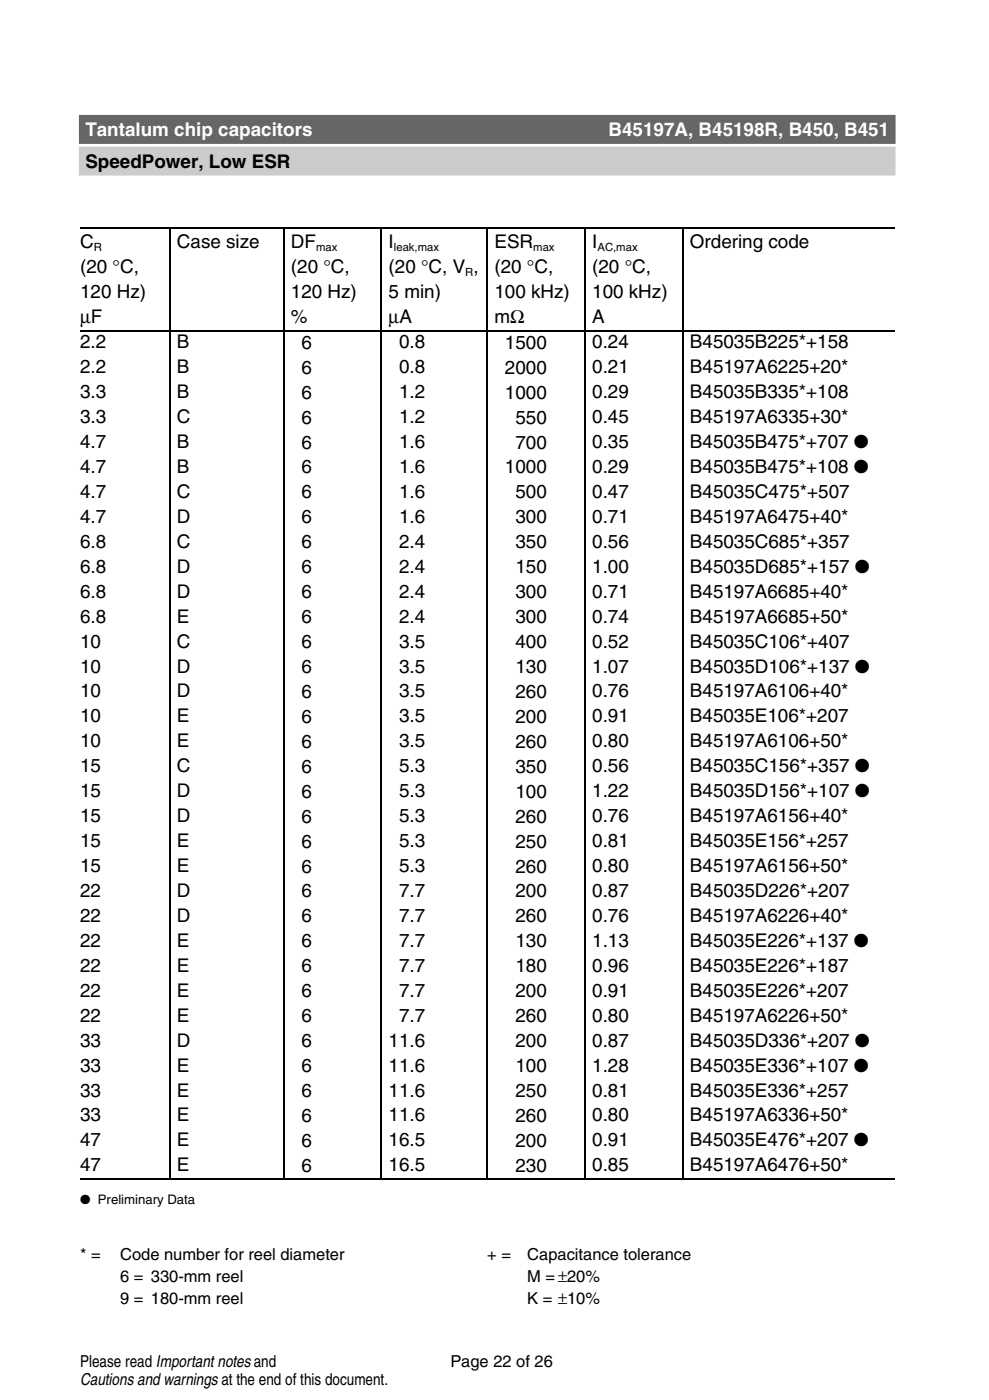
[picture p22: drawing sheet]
<svg xmlns="http://www.w3.org/2000/svg" width="148mm" height="210mm" viewBox="0 0 148 210" stroke-linecap="round" stroke-linejoin="round" font-family="sans-serif">
<defs><g id="words">
<g font-size="2.8" fill="#fff">
<text x="12.8" y="20.4">Tantalum chip capacitors</text>
<text x="91.2" y="20.4">B45197A, B45198R, B450, B451</text>
</g>
<g font-size="2.8">
<text x="12.8" y="25.2">SpeedPower, Low ESR</text>
<text x="12" y="37.2">C</text>
<text x="12" y="40.9">(20 °C,</text>
<text x="26.5" y="37.2">Case size</text>
<text x="43.6" y="37.2">DF</text>
<text x="43.6" y="40.9">(20 °C,</text>
<text x="58.2" y="37.2">I</text>
<text x="58.2" y="40.9">(20 °C, V ,</text>
<text x="74.1" y="37.2">ESR</text>
<text x="74.1" y="40.9">(20 °C,</text>
<text x="88.7" y="37.2">I</text>
<text x="88.7" y="40.9">(20 °C,</text>
<text x="103.4" y="37.2">Ordering code</text>
<text x="12" y="44.7">120 Hz)</text>
<text x="43.6" y="44.7">120 Hz)</text>
<text x="58.2" y="44.7">5 min)</text>
<text x="74.1" y="44.7">100 kHz)</text>
<text x="88.7" y="44.7">100 kHz)</text>
<text x="12" y="48.4">µF</text>
<text x="12" y="52.2">2.2</text>
<text x="26.5" y="52.2">B</text>
<text x="43.6" y="48.4">%</text>
<text x="45.2" y="52.3">6</text>
<text x="58.2" y="48.4">µA</text>
<text x="59.8" y="52.2">0.8</text>
<text x="74.1" y="48.4">mΩ</text>
<text x="75.7" y="52.3">1500</text>
<text x="88.7" y="48.4">A</text>
<text x="88.7" y="52.2">0.24</text>
<text x="103.4" y="52.2">B45035B225*+158</text>
<text x="12" y="56">2.2</text>
<text x="12" y="59.7">3.3</text>
<text x="26.5" y="56">B</text>
<text x="26.5" y="59.7">B</text>
<text x="45.2" y="56">6</text>
<text x="45.2" y="59.8">6</text>
<text x="59.8" y="56">0.8</text>
<text x="59.8" y="59.7">1.2</text>
<text x="75.7" y="56">2000</text>
<text x="75.7" y="59.8">1000</text>
<text x="88.7" y="56">0.21</text>
<text x="88.7" y="59.7">0.29</text>
<text x="103.4" y="56">B45197A6225+20*</text>
<text x="103.4" y="59.7">B45035B335*+108</text>
<text x="12" y="63.4">3.3</text>
<text x="26.5" y="63.4">C</text>
<text x="45.2" y="63.5">6</text>
<text x="59.8" y="63.4">1.2</text>
<text x="77.2" y="63.5">550</text>
<text x="88.7" y="63.4">0.45</text>
<text x="103.4" y="63.4">B45197A6335+30*</text>
<text x="12" y="67.2">4.7</text>
<text x="12" y="70.9">4.7</text>
<text x="26.5" y="67.2">B</text>
<text x="26.5" y="70.9">B</text>
<text x="45.2" y="67.3">6</text>
<text x="45.2" y="71">6</text>
<text x="59.8" y="67.2">1.6</text>
<text x="59.8" y="70.9">1.6</text>
<text x="75.7" y="71">1000</text>
<text x="77.2" y="67.3">700</text>
<text x="88.7" y="67.2">0.35</text>
<text x="88.7" y="70.9">0.29</text>
<text x="103.4" y="67.2">B45035B475*+707 ●</text>
<text x="103.4" y="70.9">B45035B475*+108 ●</text>
<text x="12" y="74.7">4.7</text>
<text x="26.5" y="74.7">C</text>
<text x="45.2" y="74.7">6</text>
<text x="59.8" y="74.7">1.6</text>
<text x="77.2" y="74.7">500</text>
<text x="88.7" y="74.7">0.47</text>
<text x="103.4" y="74.7">B45035C475*+507</text>
<text x="12" y="78.4">4.7</text>
<text x="12" y="82.1">6.8</text>
<text x="26.5" y="78.4">D</text>
<text x="26.5" y="82.1">C</text>
<text x="45.2" y="78.5">6</text>
<text x="45.2" y="82.2">6</text>
<text x="59.8" y="78.4">1.6</text>
<text x="59.8" y="82.1">2.4</text>
<text x="77.2" y="78.5">300</text>
<text x="77.2" y="82.2">350</text>
<text x="88.7" y="78.4">0.71</text>
<text x="88.7" y="82.1">0.56</text>
<text x="103.4" y="78.4">B45197A6475+40*</text>
<text x="103.4" y="82.1">B45035C685*+357</text>
<text x="12" y="85.9">6.8</text>
<text x="12" y="89.6">6.8</text>
<text x="26.5" y="85.9">D</text>
<text x="26.5" y="89.6">D</text>
<text x="45.2" y="85.9">6</text>
<text x="45.2" y="89.7">6</text>
<text x="59.8" y="85.9">2.4</text>
<text x="59.8" y="89.6">2.4</text>
<text x="77.2" y="85.9">150</text>
<text x="77.2" y="89.7">300</text>
<text x="88.7" y="85.9">1.00</text>
<text x="88.7" y="89.6">0.71</text>
<text x="103.4" y="85.9">B45035D685*+157 ●</text>
<text x="103.4" y="89.6">B45197A6685+40*</text>
<text x="12" y="93.4">6.8</text>
<text x="26.5" y="93.4">E</text>
<text x="45.2" y="93.4">6</text>
<text x="59.8" y="93.4">2.4</text>
<text x="77.2" y="93.4">300</text>
<text x="88.7" y="93.4">0.74</text>
<text x="103.4" y="93.4">B45197A6685+50*</text>
<text x="12" y="97.1">10</text>
<text x="12" y="100.8">10</text>
<text x="26.5" y="97.1">C</text>
<text x="26.5" y="100.8">D</text>
<text x="45.2" y="97.2">6</text>
<text x="45.2" y="100.9">6</text>
<text x="59.8" y="97.1">3.5</text>
<text x="59.8" y="100.8">3.5</text>
<text x="77.2" y="97.2">400</text>
<text x="77.2" y="100.9">130</text>
<text x="88.7" y="97.1">0.52</text>
<text x="88.7" y="100.8">1.07</text>
<text x="103.4" y="97.1">B45035C106*+407</text>
<text x="103.4" y="100.8">B45035D106*+137 ●</text>
<text x="12" y="104.6">10</text>
<text x="26.5" y="104.6">D</text>
<text x="45.2" y="104.6">6</text>
<text x="59.8" y="104.6">3.5</text>
<text x="77.2" y="104.6">260</text>
<text x="88.7" y="104.6">0.76</text>
<text x="103.4" y="104.6">B45197A6106+40*</text>
<text x="12" y="108.3">10</text>
<text x="12" y="112.1">10</text>
<text x="26.5" y="108.3">E</text>
<text x="26.5" y="112.1">E</text>
<text x="45.2" y="108.4">6</text>
<text x="45.2" y="112.1">6</text>
<text x="59.8" y="108.3">3.5</text>
<text x="59.8" y="112.1">3.5</text>
<text x="77.2" y="108.4">200</text>
<text x="77.2" y="112.1">260</text>
<text x="88.7" y="108.3">0.91</text>
<text x="88.7" y="112.1">0.80</text>
<text x="103.4" y="108.3">B45035E106*+207</text>
<text x="103.4" y="112.1">B45197A6106+50*</text>
<text x="12" y="115.8">15</text>
<text x="12" y="119.5">15</text>
<text x="26.5" y="115.8">C</text>
<text x="26.5" y="119.5">D</text>
<text x="45.2" y="115.9">6</text>
<text x="45.2" y="119.6">6</text>
<text x="59.8" y="115.8">5.3</text>
<text x="59.8" y="119.5">5.3</text>
<text x="77.2" y="115.9">350</text>
<text x="77.2" y="119.6">100</text>
<text x="88.7" y="115.8">0.56</text>
<text x="88.7" y="119.5">1.22</text>
<text x="103.4" y="115.8">B45035C156*+357 ●</text>
<text x="103.4" y="119.5">B45035D156*+107 ●</text>
<text x="12" y="123.3">15</text>
<text x="26.5" y="123.3">D</text>
<text x="45.2" y="123.3">6</text>
<text x="59.8" y="123.3">5.3</text>
<text x="77.2" y="123.3">260</text>
<text x="88.7" y="123.3">0.76</text>
<text x="103.4" y="123.3">B45197A6156+40*</text>
<text x="12" y="127">15</text>
<text x="12" y="130.8">15</text>
<text x="26.5" y="127">E</text>
<text x="26.5" y="130.8">E</text>
<text x="45.2" y="127.1">6</text>
<text x="45.2" y="130.8">6</text>
<text x="59.8" y="127">5.3</text>
<text x="59.8" y="130.8">5.3</text>
<text x="77.2" y="127.1">250</text>
<text x="77.2" y="130.8">260</text>
<text x="88.7" y="127">0.81</text>
<text x="88.7" y="130.8">0.80</text>
<text x="103.4" y="127">B45035E156*+257</text>
<text x="103.4" y="130.8">B45197A6156+50*</text>
<text x="12" y="134.5">22</text>
<text x="26.5" y="134.5">D</text>
<text x="45.2" y="134.6">6</text>
<text x="59.8" y="134.5">7.7</text>
<text x="77.2" y="134.6">200</text>
<text x="88.7" y="134.5">0.87</text>
<text x="103.4" y="134.5">B45035D226*+207</text>
<text x="12" y="138.2">22</text>
<text x="12" y="142">22</text>
<text x="26.5" y="138.2">D</text>
<text x="26.5" y="142">E</text>
<text x="45.2" y="138.3">6</text>
<text x="45.2" y="142">6</text>
<text x="59.8" y="138.2">7.7</text>
<text x="59.8" y="142">7.7</text>
<text x="77.2" y="138.3">260</text>
<text x="77.2" y="142">130</text>
<text x="88.7" y="138.2">0.76</text>
<text x="88.7" y="142">1.13</text>
<text x="103.4" y="138.2">B45197A6226+40*</text>
<text x="103.4" y="142">B45035E226*+137 ●</text>
<text x="12" y="145.7">22</text>
<text x="12" y="149.4">22</text>
<text x="26.5" y="145.7">E</text>
<text x="26.5" y="149.4">E</text>
<text x="45.2" y="145.8">6</text>
<text x="45.2" y="149.5">6</text>
<text x="59.8" y="145.7">7.7</text>
<text x="59.8" y="149.4">7.7</text>
<text x="77.2" y="145.8">180</text>
<text x="77.2" y="149.5">200</text>
<text x="88.7" y="145.7">0.96</text>
<text x="88.7" y="149.4">0.91</text>
<text x="103.4" y="145.7">B45035E226*+187</text>
<text x="103.4" y="149.4">B45035E226*+207</text>
<text x="12" y="153.2">22</text>
<text x="26.5" y="153.2">E</text>
<text x="45.2" y="153.3">6</text>
<text x="59.8" y="153.2">7.7</text>
<text x="77.2" y="153.3">260</text>
<text x="88.7" y="153.2">0.80</text>
<text x="103.4" y="153.2">B45197A6226+50*</text>
<text x="12" y="156.9">33</text>
<text x="12" y="160.7">33</text>
<text x="26.5" y="156.9">D</text>
<text x="26.5" y="160.7">E</text>
<text x="45.2" y="157">6</text>
<text x="45.2" y="160.7">6</text>
<text x="58.2" y="156.9">11.6</text>
<text x="58.2" y="160.7">11.6</text>
<text x="77.2" y="157">200</text>
<text x="77.2" y="160.7">100</text>
<text x="88.7" y="156.9">0.87</text>
<text x="88.7" y="160.7">1.28</text>
<text x="103.4" y="156.9">B45035D336*+207 ●</text>
<text x="103.4" y="160.7">B45035E336*+107 ●</text>
<text x="12" y="164.4">33</text>
<text x="26.5" y="164.4">E</text>
<text x="45.2" y="164.5">6</text>
<text x="58.2" y="164.4">11.6</text>
<text x="77.2" y="164.5">250</text>
<text x="88.7" y="164.4">0.81</text>
<text x="103.4" y="164.4">B45035E336*+257</text>
<text x="12" y="168.1">33</text>
<text x="12" y="171.9">47</text>
<text x="26.5" y="168.1">E</text>
<text x="26.5" y="171.9">E</text>
<text x="45.2" y="168.2">6</text>
<text x="45.2" y="172">6</text>
<text x="58.2" y="168.1">11.6</text>
<text x="58.2" y="171.9">16.5</text>
<text x="77.2" y="168.2">260</text>
<text x="77.2" y="172">200</text>
<text x="88.7" y="168.1">0.80</text>
<text x="88.7" y="171.9">0.91</text>
<text x="103.4" y="168.1">B45197A6336+50*</text>
<text x="103.4" y="171.9">B45035E476*+207 ●</text>
<text x="12" y="175.6">47</text>
<text x="26.5" y="175.6">E</text>
<text x="45.2" y="175.7">6</text>
<text x="58.2" y="175.6">16.5</text>
<text x="77.2" y="175.7">230</text>
<text x="88.7" y="175.6">0.85</text>
<text x="103.4" y="175.6">B45197A6476+50*</text>
</g>
<g font-size="2.5">
<text x="12" y="188.9">* =</text>
<text x="18" y="188.9">Code number for reel diameter</text>
<text x="73" y="188.9">+ =</text>
<text x="79" y="188.9">Capacitance tolerance</text>
<text x="18" y="192.3">6 = 330-mm reel</text>
<text x="18" y="195.6">9 = 180-mm reel</text>
<text x="79" y="192.3">M =±20%</text>
<text x="79" y="195.6">K = ±10%</text>
<text x="12" y="204.9">Please read Importantnotesand</text>
<text x="12" y="207.7">Cautions andwarnings at the end of this document.</text>
<text x="67.5" y="204.9">Page 22 of 26</text>
</g>
<text font-size="2" x="12" y="180.5">● Preliminary Data</text>
<g font-size="1.7">
<text x="14" y="37.7">R</text>
<text x="47.3" y="37.7">max</text>
<text x="59" y="37.7">leak,max</text>
<text x="69.7" y="41.4">R</text>
<text x="79.9" y="37.7">max</text>
<text x="89.5" y="37.7">AC,max</text>
</g>
</g></defs>
<g fill="none" stroke="#000" stroke-width=".18">
<path d="M12 34.1h13.4M25.4 34.1v142.7M25.5 34.1h17M42.5 34.1v142.7M42.6 34.1h14.5M57.1 34.1v142.7M57.2 34.1h15.8M73 34.1v142.7M73.1 34.1h14.5M87.6 34.1v142.7M87.7 34.1h14.6M102.3 34.1v142.7"/>
<path d="M102.4 34.1h31.6M12 49.6h13.4M25.5 49.6h17M42.6 49.6h14.5M57.2 49.6h15.8M73.1 49.6h14.5M87.7 49.6h14.6M102.4 49.6h31.6M12 176.8h122"/>
</g>
<path d="M12 17.4h122v4h-122z" fill="#666" stroke="#666" stroke-width=".35"/>
<path d="M12 22.2h122v4h-122z" fill="#ccc" stroke="#ccc" stroke-width=".35"/>
<use href="#words"/>
</svg>
